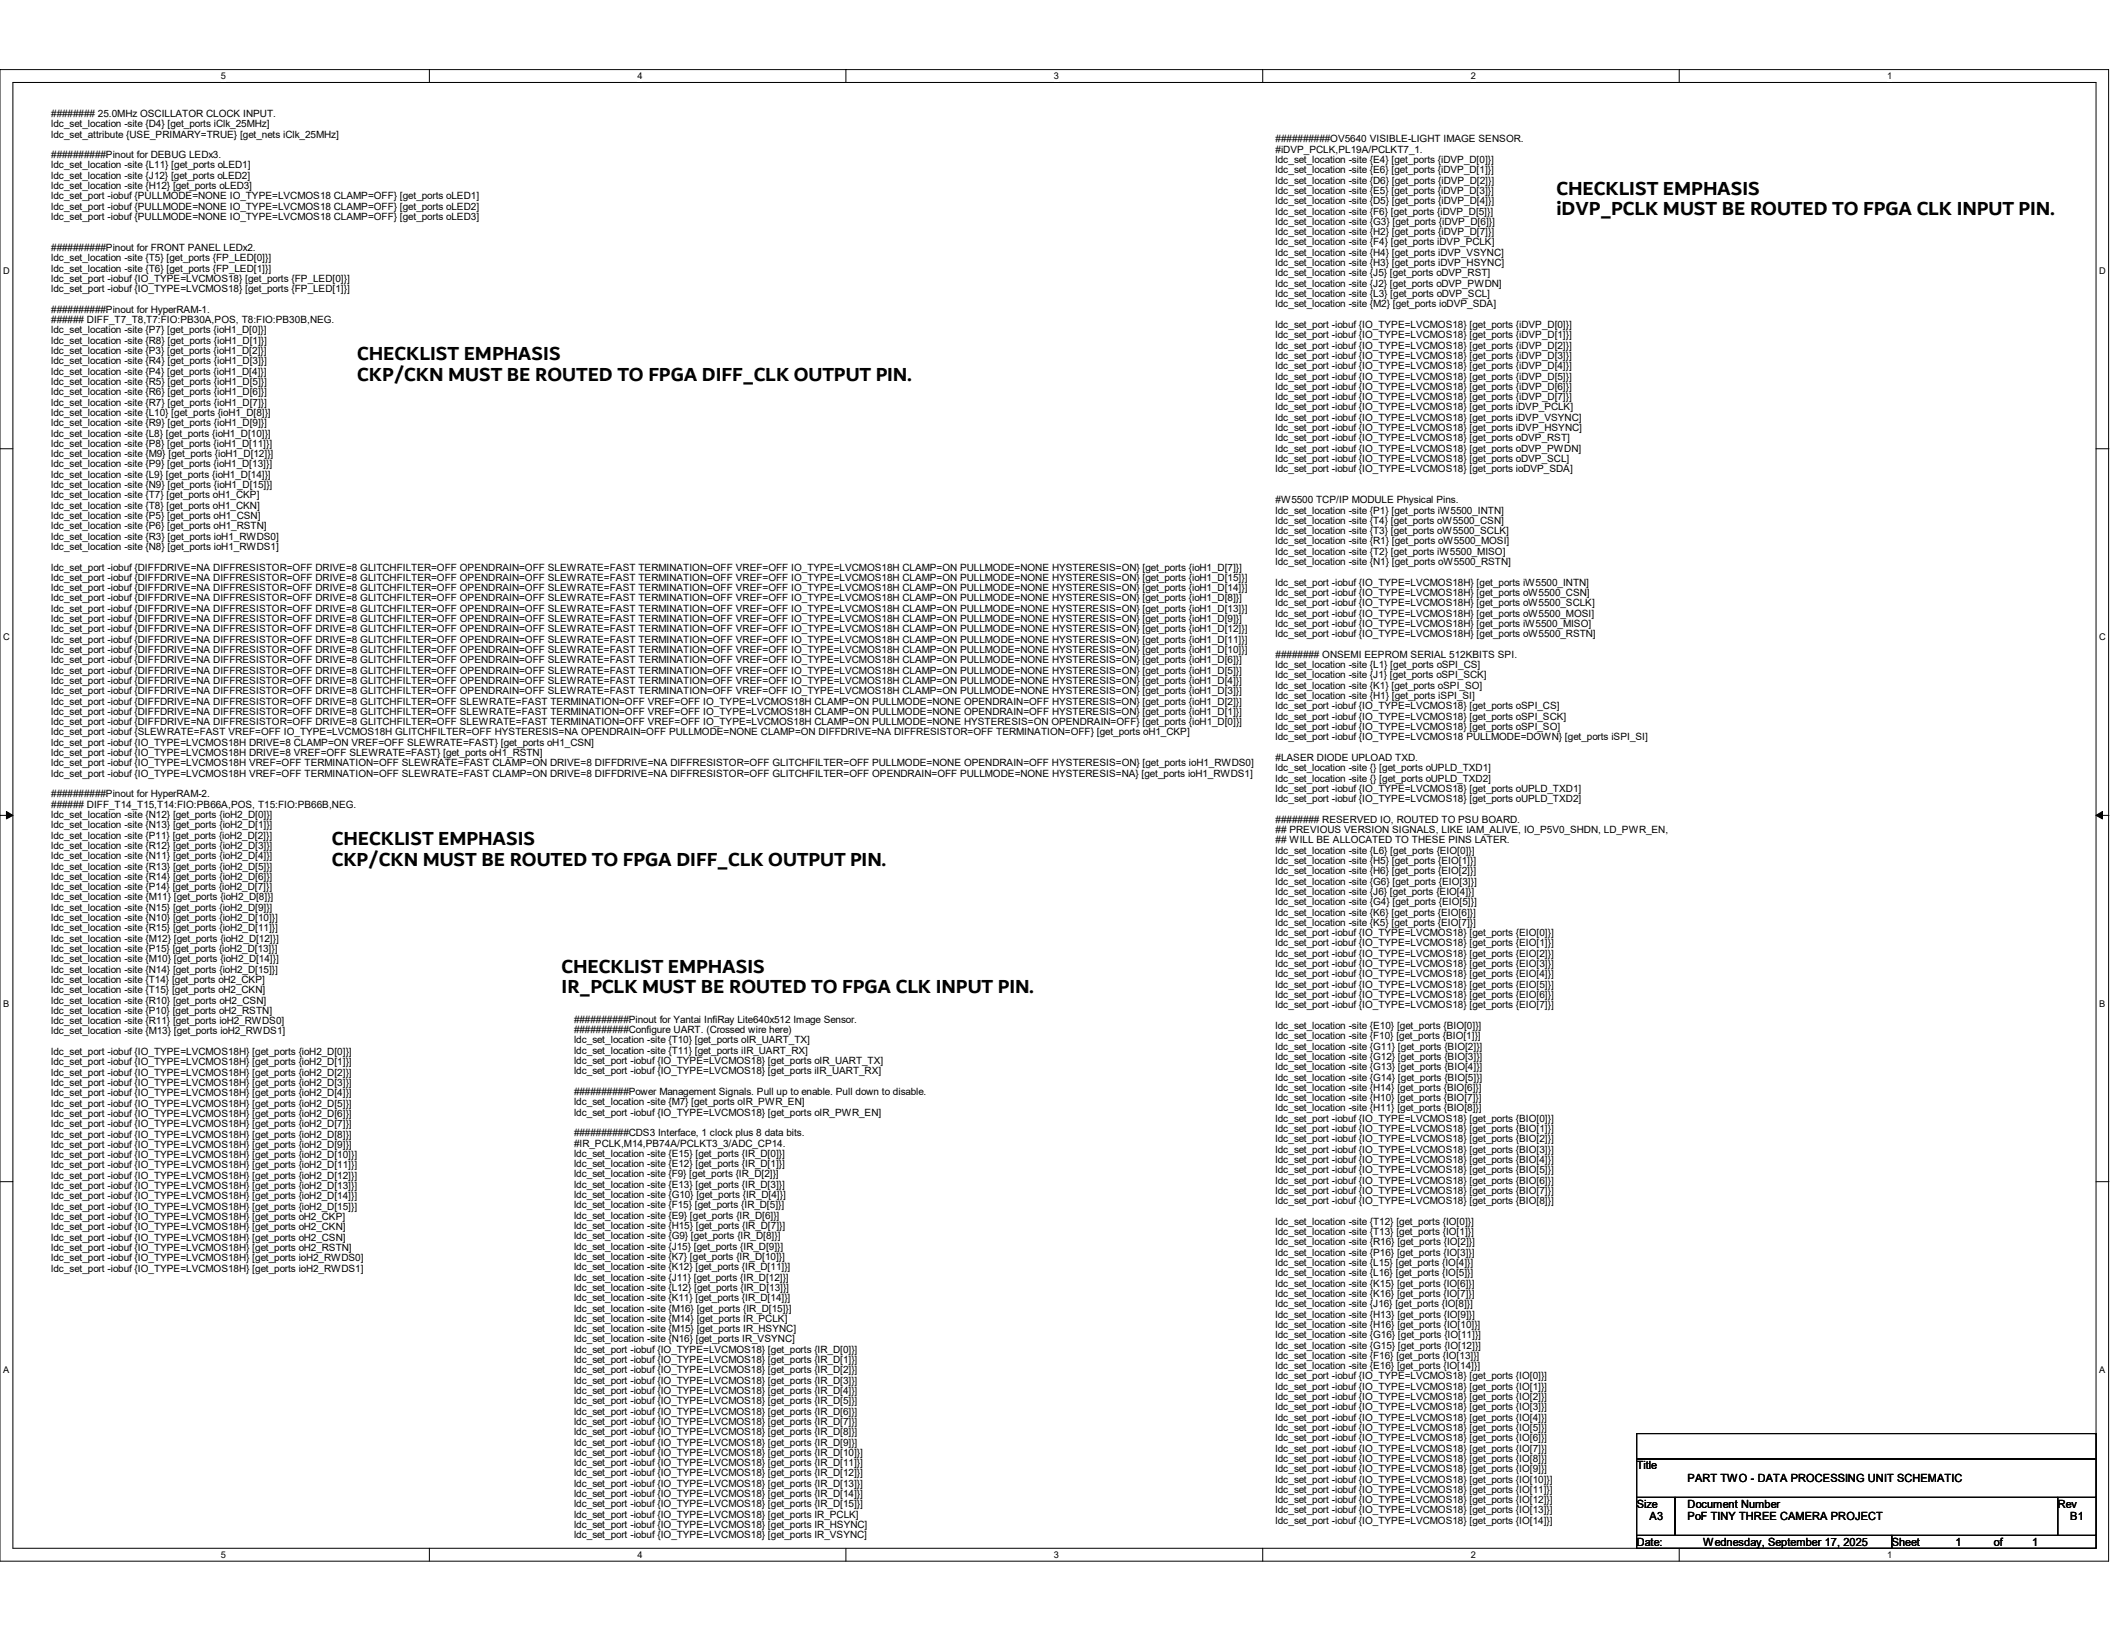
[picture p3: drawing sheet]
<svg xmlns="http://www.w3.org/2000/svg" width="279mm" height="216mm" viewBox="0 0 279 216" stroke-linecap="round" stroke-linejoin="round" font-family="sans-serif">
<defs><g id="words">
<g font-size="2.7">
<text x="204.6" y="25.6">CHECKLIST EMPHASIS</text>
<text x="204.6" y="28.2">iDVP_PCLK MUST BE ROUTED TO FPGA CLK INPUT PIN.</text>
<text x="46.9" y="47.4">CHECKLIST EMPHASIS</text>
<text x="46.9" y="50">CKP/CKN MUST BE ROUTED TO FPGA DIFF_CLK OUTPUT PIN.</text>
<text x="43.6" y="111.1">CHECKLIST EMPHASIS</text>
<text x="43.6" y="113.7">CKP/CKN MUST BE ROUTED TO FPGA DIFF_CLK OUTPUT PIN.</text>
<text x="73.8" y="127.8">CHECKLIST EMPHASIS</text>
<text x="73.8" y="130.5">IR_PCLK MUST BE ROUTED TO FPGA CLK INPUT PIN.</text>
</g>
<g font-size="1.5">
<text x="215.1" y="193.1">Title</text>
<text x="221.8" y="194.7">PART TWO - DATA PROCESSING UNIT SCHEMATIC</text>
<text x="215.1" y="198.1">Size</text>
<text x="215.1" y="203.1">Date:</text>
<text x="216.8" y="199.8">A3</text>
<text x="221.8" y="199.8">PoF TINY THREE CAMERA PROJECT</text>
<text x="221.8" y="198.1">Document Number</text>
<text x="223.8" y="203.1">Wednesday, September 17, 2025</text>
<text x="248.6" y="203.1">Sheet</text>
<text x="257" y="203.1">1</text>
<text x="262" y="203.1">of</text>
<text x="267.1" y="203.1">1</text>
<text x="270.4" y="198.1">Rev</text>
<text x="272.1" y="199.8">B1</text>
</g>
<g font-size="1.3">
<text x="6.7" y="15.4">######## 25.0MHz OSCILLATOR CLOCK INPUT.</text>
<text x="6.7" y="16.7">ldc_set_location -site {D4} [get_ports iClk_25MHz]</text>
<text x="6.7" y="18.1">ldc_set_attribute {USE_PRIMARY=TRUE} [get_nets iClk_25MHz]</text>
<text x="6.7" y="20.8">##########Pinout for DEBUG LEDx3.</text>
<text x="6.7" y="22.1">ldc_set_location -site {L11} [get_ports oLED1]</text>
<text x="6.7" y="23.5">ldc_set_location -site {J12} [get_ports oLED2]</text>
<text x="167.6" y="18.7">##########OV5640 VISIBLE-LIGHT IMAGE SENSOR.</text>
<text x="167.6" y="20.1">#iDVP_PCLK,PL19A/PCLKT7_1.</text>
<text x="167.6" y="21.4">ldc_set_location -site {E4} [get_ports {iDVP_D[0]}]</text>
<text x="167.6" y="22.8">ldc_set_location -site {E6} [get_ports {iDVP_D[1]}]</text>
<text x="6.7" y="24.8">ldc_set_location -site {H12} [get_ports oLED3]</text>
<text x="6.7" y="26.2">ldc_set_port -iobuf {PULLMODE=NONE IO_TYPE=LVCMOS18 CLAMP=OFF} [get_ports oLED1]</text>
<text x="6.7" y="27.6">ldc_set_port -iobuf {PULLMODE=NONE IO_TYPE=LVCMOS18 CLAMP=OFF} [get_ports oLED2]</text>
<text x="6.7" y="28.9">ldc_set_port -iobuf {PULLMODE=NONE IO_TYPE=LVCMOS18 CLAMP=OFF} [get_ports oLED3]</text>
<text x="167.6" y="24.1">ldc_set_location -site {D6} [get_ports {iDVP_D[2]}]</text>
<text x="167.6" y="25.5">ldc_set_location -site {E5} [get_ports {iDVP_D[3]}]</text>
<text x="167.6" y="26.8">ldc_set_location -site {D5} [get_ports {iDVP_D[4]}]</text>
<text x="167.6" y="28.2">ldc_set_location -site {F6} [get_ports {iDVP_D[5]}]</text>
<text x="167.6" y="29.5">ldc_set_location -site {G3} [get_ports {iDVP_D[6]}]</text>
<text x="6.7" y="33">##########Pinout for FRONT PANEL LEDx2.</text>
<text x="6.7" y="34.3">ldc_set_location -site {T5} [get_ports {FP_LED[0]}]</text>
<text x="6.7" y="35.7">ldc_set_location -site {T6} [get_ports {FP_LED[1]}]</text>
<text x="167.6" y="30.9">ldc_set_location -site {H2} [get_ports {iDVP_D[7]}]</text>
<text x="167.6" y="32.3">ldc_set_location -site {F4} [get_ports iDVP_PCLK]</text>
<text x="167.6" y="33.6">ldc_set_location -site {H4} [get_ports iDVP_VSYNC]</text>
<text x="167.6" y="35">ldc_set_location -site {H3} [get_ports iDVP_HSYNC]</text>
<text x="6.7" y="37">ldc_set_port -iobuf {IO_TYPE=LVCMOS18} [get_ports {FP_LED[0]}]</text>
<text x="6.7" y="38.4">ldc_set_port -iobuf {IO_TYPE=LVCMOS18} [get_ports {FP_LED[1]}]</text>
<text x="6.7" y="41.1">##########Pinout for HyperRAM-1.</text>
<text x="167.6" y="36.3">ldc_set_location -site {J5} [get_ports oDVP_RST]</text>
<text x="167.6" y="37.7">ldc_set_location -site {J2} [get_ports oDVP_PWDN]</text>
<text x="167.6" y="39">ldc_set_location -site {L3} [get_ports oDVP_SCL]</text>
<text x="167.6" y="40.4">ldc_set_location -site {M2} [get_ports ioDVP_SDA]</text>
<text x="6.7" y="42.5">###### DIFF_T7_T8,T7:FIO:PB30A,POS, T8:FIO:PB30B,NEG.</text>
<text x="6.7" y="43.8">ldc_set_location -site {P7} [get_ports {ioH1_D[0]}]</text>
<text x="6.7" y="45.2">ldc_set_location -site {R8} [get_ports {ioH1_D[1]}]</text>
<text x="6.7" y="46.5">ldc_set_location -site {P3} [get_ports {ioH1_D[2]}]</text>
<text x="6.7" y="47.9">ldc_set_location -site {R4} [get_ports {ioH1_D[3]}]</text>
<text x="167.6" y="43.1">ldc_set_port -iobuf {IO_TYPE=LVCMOS18} [get_ports {iDVP_D[0]}]</text>
<text x="167.6" y="44.4">ldc_set_port -iobuf {IO_TYPE=LVCMOS18} [get_ports {iDVP_D[1]}]</text>
<text x="167.6" y="45.8">ldc_set_port -iobuf {IO_TYPE=LVCMOS18} [get_ports {iDVP_D[2]}]</text>
<text x="167.6" y="47.2">ldc_set_port -iobuf {IO_TYPE=LVCMOS18} [get_ports {iDVP_D[3]}]</text>
<text x="6.7" y="49.2">ldc_set_location -site {P4} [get_ports {ioH1_D[4]}]</text>
<text x="6.7" y="50.6">ldc_set_location -site {R5} [get_ports {ioH1_D[5]}]</text>
<text x="6.7" y="51.9">ldc_set_location -site {R6} [get_ports {ioH1_D[6]}]</text>
<text x="6.7" y="53.3">ldc_set_location -site {R7} [get_ports {ioH1_D[7]}]</text>
<text x="167.6" y="48.5">ldc_set_port -iobuf {IO_TYPE=LVCMOS18} [get_ports {iDVP_D[4]}]</text>
<text x="167.6" y="49.9">ldc_set_port -iobuf {IO_TYPE=LVCMOS18} [get_ports {iDVP_D[5]}]</text>
<text x="167.6" y="51.2">ldc_set_port -iobuf {IO_TYPE=LVCMOS18} [get_ports {iDVP_D[6]}]</text>
<text x="167.6" y="52.6">ldc_set_port -iobuf {IO_TYPE=LVCMOS18} [get_ports {iDVP_D[7]}]</text>
<text x="167.6" y="53.9">ldc_set_port -iobuf {IO_TYPE=LVCMOS18} [get_ports iDVP_PCLK]</text>
<text x="6.7" y="54.7">ldc_set_location -site {L10} [get_ports {ioH1_D[8]}]</text>
<text x="6.7" y="56">ldc_set_location -site {R9} [get_ports {ioH1_D[9]}]</text>
<text x="6.7" y="57.4">ldc_set_location -site {L8} [get_ports {ioH1_D[10]}]</text>
<text x="6.7" y="58.7">ldc_set_location -site {P8} [get_ports {ioH1_D[11]}]</text>
<text x="167.6" y="55.3">ldc_set_port -iobuf {IO_TYPE=LVCMOS18} [get_ports iDVP_VSYNC]</text>
<text x="167.6" y="56.6">ldc_set_port -iobuf {IO_TYPE=LVCMOS18} [get_ports iDVP_HSYNC]</text>
<text x="167.6" y="58">ldc_set_port -iobuf {IO_TYPE=LVCMOS18} [get_ports oDVP_RST]</text>
<text x="167.6" y="59.4">ldc_set_port -iobuf {IO_TYPE=LVCMOS18} [get_ports oDVP_PWDN]</text>
<text x="6.7" y="60.1">ldc_set_location -site {M9} [get_ports {ioH1_D[12]}]</text>
<text x="6.7" y="61.4">ldc_set_location -site {P9} [get_ports {ioH1_D[13]}]</text>
<text x="6.7" y="62.8">ldc_set_location -site {L9} [get_ports {ioH1_D[14]}]</text>
<text x="6.7" y="64.1">ldc_set_location -site {N9} [get_ports {ioH1_D[15]}]</text>
<text x="6.7" y="65.5">ldc_set_location -site {T7} [get_ports oH1_CKP]</text>
<text x="167.6" y="60.7">ldc_set_port -iobuf {IO_TYPE=LVCMOS18} [get_ports oDVP_SCL]</text>
<text x="167.6" y="62.1">ldc_set_port -iobuf {IO_TYPE=LVCMOS18} [get_ports ioDVP_SDA]</text>
<text x="6.7" y="66.8">ldc_set_location -site {T8} [get_ports oH1_CKN]</text>
<text x="6.7" y="68.2">ldc_set_location -site {P5} [get_ports oH1_CSN]</text>
<text x="6.7" y="69.6">ldc_set_location -site {P6} [get_ports oH1_RSTN]</text>
<text x="6.7" y="70.9">ldc_set_location -site {R3} [get_ports ioH1_RWDS0]</text>
<text x="167.6" y="66.1">#W5500 TCP/IP MODULE Physical Pins.</text>
<text x="167.6" y="67.5">ldc_set_location -site {P1} [get_ports iW5500_INTN]</text>
<text x="167.6" y="68.8">ldc_set_location -site {T4} [get_ports oW5500_CSN]</text>
<text x="167.6" y="70.2">ldc_set_location -site {T3} [get_ports oW5500_SCLK]</text>
<text x="167.6" y="71.5">ldc_set_location -site {R1} [get_ports oW5500_MOSI]</text>
<text x="6.7" y="72.3">ldc_set_location -site {N8} [get_ports ioH1_RWDS1]</text>
<text x="6.7" y="75">ldc_set_port -iobuf {DIFFDRIVE=NA DIFFRESISTOR=OFF DRIVE=8 GLITCHFILTER=OFF OPENDRAIN=OFF SLEWRATE=FAST TERMINATION=OFF VREF=OFF IO_TYPE=LVCMOS18H CLAMP=ON PULLMODE=NONE HYSTERESIS=ON} [get_ports {ioH1_D[7]}]</text>
<text x="6.7" y="76.3">ldc_set_port -iobuf {DIFFDRIVE=NA DIFFRESISTOR=OFF DRIVE=8 GLITCHFILTER=OFF OPENDRAIN=OFF SLEWRATE=FAST TERMINATION=OFF VREF=OFF IO_TYPE=LVCMOS18H CLAMP=ON PULLMODE=NONE HYSTERESIS=ON} [get_ports {ioH1_D[15]}]</text>
<text x="6.7" y="77.7">ldc_set_port -iobuf {DIFFDRIVE=NA DIFFRESISTOR=OFF DRIVE=8 GLITCHFILTER=OFF OPENDRAIN=OFF SLEWRATE=FAST TERMINATION=OFF VREF=OFF IO_TYPE=LVCMOS18H CLAMP=ON PULLMODE=NONE HYSTERESIS=ON} [get_ports {ioH1_D[14]}]</text>
<text x="167.6" y="72.9">ldc_set_location -site {T2} [get_ports iW5500_MISO]</text>
<text x="167.6" y="74.3">ldc_set_location -site {N1} [get_ports oW5500_RSTN]</text>
<text x="167.6" y="77">ldc_set_port -iobuf {IO_TYPE=LVCMOS18H} [get_ports iW5500_INTN]</text>
<text x="6.7" y="79">ldc_set_port -iobuf {DIFFDRIVE=NA DIFFRESISTOR=OFF DRIVE=8 GLITCHFILTER=OFF OPENDRAIN=OFF SLEWRATE=FAST TERMINATION=OFF VREF=OFF IO_TYPE=LVCMOS18H CLAMP=ON PULLMODE=NONE HYSTERESIS=ON} [get_ports {ioH1_D[8]}]</text>
<text x="6.7" y="80.4">ldc_set_port -iobuf {DIFFDRIVE=NA DIFFRESISTOR=OFF DRIVE=8 GLITCHFILTER=OFF OPENDRAIN=OFF SLEWRATE=FAST TERMINATION=OFF VREF=OFF IO_TYPE=LVCMOS18H CLAMP=ON PULLMODE=NONE HYSTERESIS=ON} [get_ports {ioH1_D[13]}]</text>
<text x="6.7" y="81.7">ldc_set_port -iobuf {DIFFDRIVE=NA DIFFRESISTOR=OFF DRIVE=8 GLITCHFILTER=OFF OPENDRAIN=OFF SLEWRATE=FAST TERMINATION=OFF VREF=OFF IO_TYPE=LVCMOS18H CLAMP=ON PULLMODE=NONE HYSTERESIS=ON} [get_ports {ioH1_D[9]}]</text>
<text x="6.7" y="83.1">ldc_set_port -iobuf {DIFFDRIVE=NA DIFFRESISTOR=OFF DRIVE=8 GLITCHFILTER=OFF OPENDRAIN=OFF SLEWRATE=FAST TERMINATION=OFF VREF=OFF IO_TYPE=LVCMOS18H CLAMP=ON PULLMODE=NONE HYSTERESIS=ON} [get_ports {ioH1_D[12]}]</text>
<text x="167.6" y="78.3">ldc_set_port -iobuf {IO_TYPE=LVCMOS18H} [get_ports oW5500_CSN]</text>
<text x="167.6" y="79.7">ldc_set_port -iobuf {IO_TYPE=LVCMOS18H} [get_ports oW5500_SCLK]</text>
<text x="167.6" y="81">ldc_set_port -iobuf {IO_TYPE=LVCMOS18H} [get_ports oW5500_MOSI]</text>
<text x="167.6" y="82.4">ldc_set_port -iobuf {IO_TYPE=LVCMOS18H} [get_ports iW5500_MISO]</text>
<text x="167.6" y="83.7">ldc_set_port -iobuf {IO_TYPE=LVCMOS18H} [get_ports oW5500_RSTN]</text>
<text x="6.7" y="84.5">ldc_set_port -iobuf {DIFFDRIVE=NA DIFFRESISTOR=OFF DRIVE=8 GLITCHFILTER=OFF OPENDRAIN=OFF SLEWRATE=FAST TERMINATION=OFF VREF=OFF IO_TYPE=LVCMOS18H CLAMP=ON PULLMODE=NONE HYSTERESIS=ON} [get_ports {ioH1_D[11]}]</text>
<text x="6.7" y="85.8">ldc_set_port -iobuf {DIFFDRIVE=NA DIFFRESISTOR=OFF DRIVE=8 GLITCHFILTER=OFF OPENDRAIN=OFF SLEWRATE=FAST TERMINATION=OFF VREF=OFF IO_TYPE=LVCMOS18H CLAMP=ON PULLMODE=NONE HYSTERESIS=ON} [get_ports {ioH1_D[10]}]</text>
<text x="6.7" y="87.2">ldc_set_port -iobuf {DIFFDRIVE=NA DIFFRESISTOR=OFF DRIVE=8 GLITCHFILTER=OFF OPENDRAIN=OFF SLEWRATE=FAST TERMINATION=OFF VREF=OFF IO_TYPE=LVCMOS18H CLAMP=ON PULLMODE=NONE HYSTERESIS=ON} [get_ports {ioH1_D[6]}]</text>
<text x="6.7" y="88.5">ldc_set_port -iobuf {DIFFDRIVE=NA DIFFRESISTOR=OFF DRIVE=8 GLITCHFILTER=OFF OPENDRAIN=OFF SLEWRATE=FAST TERMINATION=OFF VREF=OFF IO_TYPE=LVCMOS18H CLAMP=ON PULLMODE=NONE HYSTERESIS=ON} [get_ports {ioH1_D[5]}]</text>
<text x="6.7" y="89.9">ldc_set_port -iobuf {DIFFDRIVE=NA DIFFRESISTOR=OFF DRIVE=8 GLITCHFILTER=OFF OPENDRAIN=OFF SLEWRATE=FAST TERMINATION=OFF VREF=OFF IO_TYPE=LVCMOS18H CLAMP=ON PULLMODE=NONE HYSTERESIS=ON} [get_ports {ioH1_D[4]}]</text>
<text x="167.6" y="86.4">######## ONSEMI EEPROM SERIAL 512KBITS SPI.</text>
<text x="167.6" y="87.8">ldc_set_location -site {L1} [get_ports oSPI_CS]</text>
<text x="167.6" y="89.2">ldc_set_location -site {J1} [get_ports oSPI_SCK]</text>
<text x="6.7" y="91.2">ldc_set_port -iobuf {DIFFDRIVE=NA DIFFRESISTOR=OFF DRIVE=8 GLITCHFILTER=OFF OPENDRAIN=OFF SLEWRATE=FAST TERMINATION=OFF VREF=OFF IO_TYPE=LVCMOS18H CLAMP=ON PULLMODE=NONE HYSTERESIS=ON} [get_ports {ioH1_D[3]}]</text>
<text x="6.7" y="92.6">ldc_set_port -iobuf {DIFFDRIVE=NA DIFFRESISTOR=OFF DRIVE=8 GLITCHFILTER=OFF SLEWRATE=FAST TERMINATION=OFF VREF=OFF IO_TYPE=LVCMOS18H CLAMP=ON PULLMODE=NONE OPENDRAIN=OFF HYSTERESIS=ON} [get_ports {ioH1_D[2]}]</text>
<text x="6.7" y="93.9">ldc_set_port -iobuf {DIFFDRIVE=NA DIFFRESISTOR=OFF DRIVE=8 GLITCHFILTER=OFF SLEWRATE=FAST TERMINATION=OFF VREF=OFF IO_TYPE=LVCMOS18H CLAMP=ON PULLMODE=NONE OPENDRAIN=OFF HYSTERESIS=ON} [get_ports {ioH1_D[1]}]</text>
<text x="6.7" y="95.3">ldc_set_port -iobuf {DIFFDRIVE=NA DIFFRESISTOR=OFF DRIVE=8 GLITCHFILTER=OFF SLEWRATE=FAST TERMINATION=OFF VREF=OFF IO_TYPE=LVCMOS18H CLAMP=ON PULLMODE=NONE HYSTERESIS=ON OPENDRAIN=OFF} [get_ports {ioH1_D[0]}]</text>
<text x="167.6" y="90.5">ldc_set_location -site {K1} [get_ports oSPI_SO]</text>
<text x="167.6" y="91.9">ldc_set_location -site {H1} [get_ports iSPI_SI]</text>
<text x="167.6" y="93.2">ldc_set_port -iobuf {IO_TYPE=LVCMOS18} [get_ports oSPI_CS]</text>
<text x="167.6" y="94.6">ldc_set_port -iobuf {IO_TYPE=LVCMOS18} [get_ports oSPI_SCK]</text>
<text x="167.6" y="95.9">ldc_set_port -iobuf {IO_TYPE=LVCMOS18} [get_ports oSPI_SO]</text>
<text x="6.7" y="96.6">ldc_set_port -iobuf {SLEWRATE=FAST VREF=OFF IO_TYPE=LVCMOS18H GLITCHFILTER=OFF HYSTERESIS=NA OPENDRAIN=OFF PULLMODE=NONE CLAMP=ON DIFFDRIVE=NA DIFFRESISTOR=OFF TERMINATION=OFF} [get_ports oH1_CKP]</text>
<text x="6.7" y="98">ldc_set_port -iobuf {IO_TYPE=LVCMOS18H DRIVE=8 CLAMP=ON VREF=OFF SLEWRATE=FAST} [get_ports oH1_CSN]</text>
<text x="6.7" y="99.4">ldc_set_port -iobuf {IO_TYPE=LVCMOS18H DRIVE=8 VREF=OFF SLEWRATE=FAST} [get_ports oH1_RSTN]</text>
<text x="6.7" y="100.7">ldc_set_port -iobuf {IO_TYPE=LVCMOS18H VREF=OFF TERMINATION=OFF SLEWRATE=FAST CLAMP=ON DRIVE=8 DIFFDRIVE=NA DIFFRESISTOR=OFF GLITCHFILTER=OFF PULLMODE=NONE OPENDRAIN=OFF HYSTERESIS=ON} [get_ports ioH1_RWDS0]</text>
<text x="167.6" y="97.3">ldc_set_port -iobuf {IO_TYPE=LVCMOS18 PULLMODE=DOWN} [get_ports iSPI_SI]</text>
<text x="167.6" y="100">#LASER DIODE UPLOAD TXD.</text>
<text x="167.6" y="101.3">ldc_set_location -site {} [get_ports oUPLD_TXD1]</text>
<text x="6.7" y="102.1">ldc_set_port -iobuf {IO_TYPE=LVCMOS18H VREF=OFF TERMINATION=OFF SLEWRATE=FAST CLAMP=ON DRIVE=8 DIFFDRIVE=NA DIFFRESISTOR=OFF GLITCHFILTER=OFF OPENDRAIN=OFF PULLMODE=NONE HYSTERESIS=NA} [get_ports ioH1_RWDS1]</text>
<text x="6.7" y="104.8">##########Pinout for HyperRAM-2.</text>
<text x="6.7" y="106.1">###### DIFF_T14_T15,T14:FIO:PB66A,POS, T15:FIO:PB66B,NEG.</text>
<text x="6.7" y="107.5">ldc_set_location -site {N12} [get_ports {ioH2_D[0]}]</text>
<text x="167.6" y="102.7">ldc_set_location -site {} [get_ports oUPLD_TXD2]</text>
<text x="167.6" y="104.1">ldc_set_port -iobuf {IO_TYPE=LVCMOS18} [get_ports oUPLD_TXD1]</text>
<text x="167.6" y="105.4">ldc_set_port -iobuf {IO_TYPE=LVCMOS18} [get_ports oUPLD_TXD2]</text>
<text x="6.7" y="108.8">ldc_set_location -site {N13} [get_ports {ioH2_D[1]}]</text>
<text x="6.7" y="110.2">ldc_set_location -site {P11} [get_ports {ioH2_D[2]}]</text>
<text x="6.7" y="111.5">ldc_set_location -site {R12} [get_ports {ioH2_D[3]}]</text>
<text x="6.7" y="112.9">ldc_set_location -site {N11} [get_ports {ioH2_D[4]}]</text>
<text x="167.6" y="108.1">######## RESERVED IO, ROUTED TO PSU BOARD.</text>
<text x="167.6" y="109.5">## PREVIOUS VERSION SIGNALS, LIKE IAM_ALIVE, IO_P5V0_SHDN, LD_PWR_EN,</text>
<text x="167.6" y="110.8">## WILL BE ALLOCATED TO THESE PINS LATER.</text>
<text x="167.6" y="112.2">ldc_set_location -site {L6} [get_ports {EIO[0]}]</text>
<text x="167.6" y="113.5">ldc_set_location -site {H5} [get_ports {EIO[1]}]</text>
<text x="6.7" y="114.3">ldc_set_location -site {R13} [get_ports {ioH2_D[5]}]</text>
<text x="6.7" y="115.6">ldc_set_location -site {R14} [get_ports {ioH2_D[6]}]</text>
<text x="6.7" y="117">ldc_set_location -site {P14} [get_ports {ioH2_D[7]}]</text>
<text x="6.7" y="118.3">ldc_set_location -site {M11} [get_ports {ioH2_D[8]}]</text>
<text x="6.7" y="119.7">ldc_set_location -site {N15} [get_ports {ioH2_D[9]}]</text>
<text x="167.6" y="114.9">ldc_set_location -site {H6} [get_ports {EIO[2]}]</text>
<text x="167.6" y="116.2">ldc_set_location -site {G6} [get_ports {EIO[3]}]</text>
<text x="167.6" y="117.6">ldc_set_location -site {J6} [get_ports {EIO[4]}]</text>
<text x="167.6" y="119">ldc_set_location -site {G4} [get_ports {EIO[5]}]</text>
<text x="6.7" y="121">ldc_set_location -site {N10} [get_ports {ioH2_D[10]}]</text>
<text x="6.7" y="122.4">ldc_set_location -site {R15} [get_ports {ioH2_D[11]}]</text>
<text x="6.7" y="123.7">ldc_set_location -site {M12} [get_ports {ioH2_D[12]}]</text>
<text x="6.7" y="125.1">ldc_set_location -site {P15} [get_ports {ioH2_D[13]}]</text>
<text x="167.6" y="120.3">ldc_set_location -site {K6} [get_ports {EIO[6]}]</text>
<text x="167.6" y="121.7">ldc_set_location -site {K5} [get_ports {EIO[7]}]</text>
<text x="167.6" y="123">ldc_set_port -iobuf {IO_TYPE=LVCMOS18} [get_ports {EIO[0]}]</text>
<text x="167.6" y="124.4">ldc_set_port -iobuf {IO_TYPE=LVCMOS18} [get_ports {EIO[1]}]</text>
<text x="167.6" y="125.7">ldc_set_port -iobuf {IO_TYPE=LVCMOS18} [get_ports {EIO[2]}]</text>
<text x="6.7" y="126.4">ldc_set_location -site {M10} [get_ports {ioH2_D[14]}]</text>
<text x="6.7" y="127.8">ldc_set_location -site {N14} [get_ports {ioH2_D[15]}]</text>
<text x="6.7" y="129.2">ldc_set_location -site {T14} [get_ports oH2_CKP]</text>
<text x="6.7" y="130.5">ldc_set_location -site {T15} [get_ports oH2_CKN]</text>
<text x="6.7" y="131.9">ldc_set_location -site {R10} [get_ports oH2_CSN]</text>
<text x="167.6" y="127.1">ldc_set_port -iobuf {IO_TYPE=LVCMOS18} [get_ports {EIO[3]}]</text>
<text x="167.6" y="128.4">ldc_set_port -iobuf {IO_TYPE=LVCMOS18} [get_ports {EIO[4]}]</text>
<text x="167.6" y="129.8">ldc_set_port -iobuf {IO_TYPE=LVCMOS18} [get_ports {EIO[5]}]</text>
<text x="167.6" y="131.1">ldc_set_port -iobuf {IO_TYPE=LVCMOS18} [get_ports {EIO[6]}]</text>
<text x="6.7" y="133.2">ldc_set_location -site {P10} [get_ports oH2_RSTN]</text>
<text x="6.7" y="134.6">ldc_set_location -site {R11} [get_ports ioH2_RWDS0]</text>
<text x="6.7" y="135.9">ldc_set_location -site {M13} [get_ports ioH2_RWDS1]</text>
<text x="75.4" y="134.4">##########Pinout for Yantai InfiRay Lite640x512 Image Sensor.</text>
<text x="75.4" y="135.8">##########Configure UART. (Crossed wire here)</text>
<text x="75.4" y="137.1">ldc_set_location -site {T10} [get_ports oIR_UART_TX]</text>
<text x="167.6" y="132.5">ldc_set_port -iobuf {IO_TYPE=LVCMOS18} [get_ports {EIO[7]}]</text>
<text x="167.6" y="135.2">ldc_set_location -site {E10} [get_ports {BIO[0]}]</text>
<text x="167.6" y="136.6">ldc_set_location -site {F10} [get_ports {BIO[1]}]</text>
<text x="167.6" y="137.9">ldc_set_location -site {G11} [get_ports {BIO[2]}]</text>
<text x="6.7" y="138.6">ldc_set_port -iobuf {IO_TYPE=LVCMOS18H} [get_ports {ioH2_D[0]}]</text>
<text x="6.7" y="140">ldc_set_port -iobuf {IO_TYPE=LVCMOS18H} [get_ports {ioH2_D[1]}]</text>
<text x="6.7" y="141.4">ldc_set_port -iobuf {IO_TYPE=LVCMOS18H} [get_ports {ioH2_D[2]}]</text>
<text x="6.7" y="142.7">ldc_set_port -iobuf {IO_TYPE=LVCMOS18H} [get_ports {ioH2_D[3]}]</text>
<text x="75.4" y="138.5">ldc_set_location -site {T11} [get_ports iIR_UART_RX]</text>
<text x="75.4" y="139.8">ldc_set_port -iobuf {IO_TYPE=LVCMOS18} [get_ports oIR_UART_TX]</text>
<text x="75.4" y="141.2">ldc_set_port -iobuf {IO_TYPE=LVCMOS18} [get_ports iIR_UART_RX]</text>
<text x="75.4" y="143.9">##########Power Management Signals. Pull up to enable. Pull down to disable.</text>
<text x="167.6" y="139.3">ldc_set_location -site {G12} [get_ports {BIO[3]}]</text>
<text x="167.6" y="140.6">ldc_set_location -site {G13} [get_ports {BIO[4]}]</text>
<text x="167.6" y="142">ldc_set_location -site {G14} [get_ports {BIO[5]}]</text>
<text x="167.6" y="143.3">ldc_set_location -site {H14} [get_ports {BIO[6]}]</text>
<text x="6.7" y="144.1">ldc_set_port -iobuf {IO_TYPE=LVCMOS18H} [get_ports {ioH2_D[4]}]</text>
<text x="6.7" y="145.4">ldc_set_port -iobuf {IO_TYPE=LVCMOS18H} [get_ports {ioH2_D[5]}]</text>
<text x="6.7" y="146.8">ldc_set_port -iobuf {IO_TYPE=LVCMOS18H} [get_ports {ioH2_D[6]}]</text>
<text x="6.7" y="148.1">ldc_set_port -iobuf {IO_TYPE=LVCMOS18H} [get_ports {ioH2_D[7]}]</text>
<text x="6.7" y="149.5">ldc_set_port -iobuf {IO_TYPE=LVCMOS18H} [get_ports {ioH2_D[8]}]</text>
<text x="75.4" y="145.2">ldc_set_location -site {M7} [get_ports oIR_PWR_EN]</text>
<text x="75.4" y="146.6">ldc_set_port -iobuf {IO_TYPE=LVCMOS18} [get_ports oIR_PWR_EN]</text>
<text x="75.4" y="149.3">##########CDS3 Interface, 1 clock plus 8 data bits.</text>
<text x="167.6" y="144.7">ldc_set_location -site {H10} [get_ports {BIO[7]}]</text>
<text x="167.6" y="146">ldc_set_location -site {H11} [get_ports {BIO[8]}]</text>
<text x="167.6" y="147.4">ldc_set_port -iobuf {IO_TYPE=LVCMOS18} [get_ports {BIO[0]}]</text>
<text x="167.6" y="148.8">ldc_set_port -iobuf {IO_TYPE=LVCMOS18} [get_ports {BIO[1]}]</text>
<text x="6.7" y="150.8">ldc_set_port -iobuf {IO_TYPE=LVCMOS18H} [get_ports {ioH2_D[9]}]</text>
<text x="6.7" y="152.2">ldc_set_port -iobuf {IO_TYPE=LVCMOS18H} [get_ports {ioH2_D[10]}]</text>
<text x="6.7" y="153.5">ldc_set_port -iobuf {IO_TYPE=LVCMOS18H} [get_ports {ioH2_D[11]}]</text>
<text x="6.7" y="154.9">ldc_set_port -iobuf {IO_TYPE=LVCMOS18H} [get_ports {ioH2_D[12]}]</text>
<text x="75.4" y="150.7">#IR_PCLK,M14,PB74A/PCLKT3_3/ADC_CP14.</text>
<text x="75.4" y="152">ldc_set_location -site {E15} [get_ports {IR_D[0]}]</text>
<text x="75.4" y="153.4">ldc_set_location -site {E12} [get_ports {IR_D[1]}]</text>
<text x="75.4" y="154.7">ldc_set_location -site {F9} [get_ports {IR_D[2]}]</text>
<text x="167.6" y="150.1">ldc_set_port -iobuf {IO_TYPE=LVCMOS18} [get_ports {BIO[2]}]</text>
<text x="167.6" y="151.5">ldc_set_port -iobuf {IO_TYPE=LVCMOS18} [get_ports {BIO[3]}]</text>
<text x="167.6" y="152.8">ldc_set_port -iobuf {IO_TYPE=LVCMOS18} [get_ports {BIO[4]}]</text>
<text x="167.6" y="154.2">ldc_set_port -iobuf {IO_TYPE=LVCMOS18} [get_ports {BIO[5]}]</text>
<text x="167.6" y="155.5">ldc_set_port -iobuf {IO_TYPE=LVCMOS18} [get_ports {BIO[6]}]</text>
<text x="6.7" y="156.3">ldc_set_port -iobuf {IO_TYPE=LVCMOS18H} [get_ports {ioH2_D[13]}]</text>
<text x="6.7" y="157.6">ldc_set_port -iobuf {IO_TYPE=LVCMOS18H} [get_ports {ioH2_D[14]}]</text>
<text x="6.7" y="159">ldc_set_port -iobuf {IO_TYPE=LVCMOS18H} [get_ports {ioH2_D[15]}]</text>
<text x="6.7" y="160.3">ldc_set_port -iobuf {IO_TYPE=LVCMOS18H} [get_ports oH2_CKP]</text>
<text x="6.7" y="161.7">ldc_set_port -iobuf {IO_TYPE=LVCMOS18H} [get_ports oH2_CKN]</text>
<text x="75.4" y="156.1">ldc_set_location -site {E13} [get_ports {IR_D[3]}]</text>
<text x="75.4" y="157.4">ldc_set_location -site {G10} [get_ports {IR_D[4]}]</text>
<text x="75.4" y="158.8">ldc_set_location -site {F15} [get_ports {IR_D[5]}]</text>
<text x="75.4" y="160.1">ldc_set_location -site {E9} [get_ports {IR_D[6]}]</text>
<text x="75.4" y="161.5">ldc_set_location -site {H15} [get_ports {IR_D[7]}]</text>
<text x="167.6" y="156.9">ldc_set_port -iobuf {IO_TYPE=LVCMOS18} [get_ports {BIO[7]}]</text>
<text x="167.6" y="158.2">ldc_set_port -iobuf {IO_TYPE=LVCMOS18} [get_ports {BIO[8]}]</text>
<text x="167.6" y="161">ldc_set_location -site {T12} [get_ports {IO[0]}]</text>
<text x="6.7" y="163">ldc_set_port -iobuf {IO_TYPE=LVCMOS18H} [get_ports oH2_CSN]</text>
<text x="6.7" y="164.4">ldc_set_port -iobuf {IO_TYPE=LVCMOS18H} [get_ports oH2_RSTN]</text>
<text x="6.7" y="165.7">ldc_set_port -iobuf {IO_TYPE=LVCMOS18H} [get_ports ioH2_RWDS0]</text>
<text x="6.7" y="167.1">ldc_set_port -iobuf {IO_TYPE=LVCMOS18H} [get_ports ioH2_RWDS1]</text>
<text x="75.4" y="162.9">ldc_set_location -site {G9} [get_ports {IR_D[8]}]</text>
<text x="75.4" y="164.2">ldc_set_location -site {J15} [get_ports {IR_D[9]}]</text>
<text x="75.4" y="165.6">ldc_set_location -site {K7} [get_ports {IR_D[10]}]</text>
<text x="75.4" y="166.9">ldc_set_location -site {K12} [get_ports {IR_D[11]}]</text>
<text x="167.6" y="162.3">ldc_set_location -site {T13} [get_ports {IO[1]}]</text>
<text x="167.6" y="163.7">ldc_set_location -site {R16} [get_ports {IO[2]}]</text>
<text x="167.6" y="165">ldc_set_location -site {P16} [get_ports {IO[3]}]</text>
<text x="167.6" y="166.4">ldc_set_location -site {L15} [get_ports {IO[4]}]</text>
<text x="167.6" y="167.7">ldc_set_location -site {L16} [get_ports {IO[5]}]</text>
<text x="75.4" y="168.3">ldc_set_location -site {J11} [get_ports {IR_D[12]}]</text>
<text x="75.4" y="169.6">ldc_set_location -site {L12} [get_ports {IR_D[13]}]</text>
<text x="75.4" y="171">ldc_set_location -site {K11} [get_ports {IR_D[14]}]</text>
<text x="75.4" y="172.3">ldc_set_location -site {M16} [get_ports {IR_D[15]}]</text>
<text x="75.4" y="173.7">ldc_set_location -site {M14} [get_ports IR_PCLK]</text>
<text x="167.6" y="169.1">ldc_set_location -site {K15} [get_ports {IO[6]}]</text>
<text x="167.6" y="170.4">ldc_set_location -site {K16} [get_ports {IO[7]}]</text>
<text x="167.6" y="171.8">ldc_set_location -site {J16} [get_ports {IO[8]}]</text>
<text x="167.6" y="173.1">ldc_set_location -site {H13} [get_ports {IO[9]}]</text>
<text x="75.4" y="175">ldc_set_location -site {M15} [get_ports IR_HSYNC]</text>
<text x="75.4" y="176.4">ldc_set_location -site {N16} [get_ports IR_VSYNC]</text>
<text x="75.4" y="177.8">ldc_set_port -iobuf {IO_TYPE=LVCMOS18} [get_ports {IR_D[0]}]</text>
<text x="75.4" y="179.1">ldc_set_port -iobuf {IO_TYPE=LVCMOS18} [get_ports {IR_D[1]}]</text>
<text x="167.6" y="174.5">ldc_set_location -site {H16} [get_ports {IO[10]}]</text>
<text x="167.6" y="175.9">ldc_set_location -site {G16} [get_ports {IO[11]}]</text>
<text x="167.6" y="177.2">ldc_set_location -site {G15} [get_ports {IO[12]}]</text>
<text x="167.6" y="178.6">ldc_set_location -site {F16} [get_ports {IO[13]}]</text>
<text x="167.6" y="179.9">ldc_set_location -site {E16} [get_ports {IO[14]}]</text>
<text x="75.4" y="180.5">ldc_set_port -iobuf {IO_TYPE=LVCMOS18} [get_ports {IR_D[2]}]</text>
<text x="75.4" y="181.8">ldc_set_port -iobuf {IO_TYPE=LVCMOS18} [get_ports {IR_D[3]}]</text>
<text x="75.4" y="183.2">ldc_set_port -iobuf {IO_TYPE=LVCMOS18} [get_ports {IR_D[4]}]</text>
<text x="75.4" y="184.5">ldc_set_port -iobuf {IO_TYPE=LVCMOS18} [get_ports {IR_D[5]}]</text>
<text x="75.4" y="185.9">ldc_set_port -iobuf {IO_TYPE=LVCMOS18} [get_ports {IR_D[6]}]</text>
<text x="167.6" y="181.3">ldc_set_port -iobuf {IO_TYPE=LVCMOS18} [get_ports {IO[0]}]</text>
<text x="167.6" y="182.6">ldc_set_port -iobuf {IO_TYPE=LVCMOS18} [get_ports {IO[1]}]</text>
<text x="167.6" y="184">ldc_set_port -iobuf {IO_TYPE=LVCMOS18} [get_ports {IO[2]}]</text>
<text x="167.6" y="185.3">ldc_set_port -iobuf {IO_TYPE=LVCMOS18} [get_ports {IO[3]}]</text>
<text x="75.4" y="187.2">ldc_set_port -iobuf {IO_TYPE=LVCMOS18} [get_ports {IR_D[7]}]</text>
<text x="75.4" y="188.6">ldc_set_port -iobuf {IO_TYPE=LVCMOS18} [get_ports {IR_D[8]}]</text>
<text x="75.4" y="189.9">ldc_set_port -iobuf {IO_TYPE=LVCMOS18} [get_ports {IR_D[9]}]</text>
<text x="75.4" y="191.3">ldc_set_port -iobuf {IO_TYPE=LVCMOS18} [get_ports {IR_D[10]}]</text>
<text x="167.6" y="186.7">ldc_set_port -iobuf {IO_TYPE=LVCMOS18} [get_ports {IO[4]}]</text>
<text x="167.6" y="188">ldc_set_port -iobuf {IO_TYPE=LVCMOS18} [get_ports {IO[5]}]</text>
<text x="167.6" y="189.4">ldc_set_port -iobuf {IO_TYPE=LVCMOS18} [get_ports {IO[6]}]</text>
<text x="167.6" y="190.8">ldc_set_port -iobuf {IO_TYPE=LVCMOS18} [get_ports {IO[7]}]</text>
<text x="75.4" y="192.7">ldc_set_port -iobuf {IO_TYPE=LVCMOS18} [get_ports {IR_D[11]}]</text>
<text x="75.4" y="194">ldc_set_port -iobuf {IO_TYPE=LVCMOS18} [get_ports {IR_D[12]}]</text>
<text x="75.4" y="195.4">ldc_set_port -iobuf {IO_TYPE=LVCMOS18} [get_ports {IR_D[13]}]</text>
<text x="75.4" y="196.7">ldc_set_port -iobuf {IO_TYPE=LVCMOS18} [get_ports {IR_D[14]}]</text>
<text x="167.6" y="192.1">ldc_set_port -iobuf {IO_TYPE=LVCMOS18} [get_ports {IO[8]}]</text>
<text x="167.6" y="193.5">ldc_set_port -iobuf {IO_TYPE=LVCMOS18} [get_ports {IO[9]}]</text>
<text x="167.6" y="194.8">ldc_set_port -iobuf {IO_TYPE=LVCMOS18} [get_ports {IO[10]}]</text>
<text x="167.6" y="196.2">ldc_set_port -iobuf {IO_TYPE=LVCMOS18} [get_ports {IO[11]}]</text>
<text x="167.6" y="197.5">ldc_set_port -iobuf {IO_TYPE=LVCMOS18} [get_ports {IO[12]}]</text>
<text x="75.4" y="198.1">ldc_set_port -iobuf {IO_TYPE=LVCMOS18} [get_ports {IR_D[15]}]</text>
<text x="75.4" y="199.4">ldc_set_port -iobuf {IO_TYPE=LVCMOS18} [get_ports IR_PCLK]</text>
<text x="75.4" y="200.8">ldc_set_port -iobuf {IO_TYPE=LVCMOS18} [get_ports IR_HSYNC]</text>
<text x="75.4" y="202.1">ldc_set_port -iobuf {IO_TYPE=LVCMOS18} [get_ports IR_VSYNC]</text>
<text x="167.6" y="198.9">ldc_set_port -iobuf {IO_TYPE=LVCMOS18} [get_ports {IO[13]}]</text>
<text x="167.6" y="200.2">ldc_set_port -iobuf {IO_TYPE=LVCMOS18} [get_ports {IO[14]}]</text>
</g>
<g font-size="1.2">
<text x="29" y="10.4">5</text>
<text x="83.8" y="10.4">4</text>
<text x="138.5" y="10.4">3</text>
<text x="193.3" y="10.4">2</text>
<text x="248" y="10.4">1</text>
<text x=".4" y="36">D</text>
<text x="275.9" y="36">D</text>
<text x=".4" y="84.1">C</text>
<text x="275.9" y="84.1">C</text>
<text x=".4" y="132.3">B</text>
<text x="275.9" y="132.3">B</text>
<text x=".4" y="180.4">A</text>
<text x="275.9" y="180.4">A</text>
<text x="29" y="204.7">5</text>
<text x="83.8" y="204.7">4</text>
<text x="138.5" y="204.7">3</text>
<text x="193.3" y="204.7">2</text>
<text x="248" y="204.7">1</text>
</g>
</g></defs>
<path d="M0 9.1h277.1v196h-277.1zM1.7 10.8h273.8v192.7h-273.8z" fill="none" stroke="#000" stroke-width=".13"/>
<g fill="#fff">
<path d="M29 9.3h.7v1.4h-.7z"/>
<path d="M29 203.6h.7v1.4h-.7z"/>
</g>
<path d="M56.4 9.1v1.7M56.4 203.5v1.6" fill="none" stroke="#000" stroke-width=".13"/>
<g fill="#fff">
<path d="M83.8 9.3h.6v1.4h-.6z"/>
<path d="M83.8 203.6h.6v1.4h-.6z"/>
</g>
<path d="M111.2 9.1v1.7M111.2 203.5v1.6" fill="none" stroke="#000" stroke-width=".13"/>
<g fill="#fff">
<path d="M138.5 9.3h.6v1.4h-.6z"/>
<path d="M138.5 203.6h.6v1.4h-.6z"/>
</g>
<path d="M165.9 9.1v1.7M165.9 203.5v1.6" fill="none" stroke="#000" stroke-width=".13"/>
<g fill="#fff">
<path d="M193.3 9.3h.6v1.4h-.6z"/>
<path d="M193.3 203.6h.6v1.4h-.6z"/>
</g>
<path d="M220.7 9.1v1.7M220.7 203.5v1.6" fill="none" stroke="#000" stroke-width=".13"/>
<g fill="#fff">
<path d="M248 9.3h.7v1.4h-.7z"/>
<path d="M248 203.6h.7v1.4h-.7z"/>
<path d="M.4 34.9h.9v1.3h-.9z"/>
<path d="M275.9 34.9h.8v1.3h-.8z"/>
<path d="M.4 83h.9v1.4h-.9z"/>
<path d="M275.9 83h.8v1.4h-.8z"/>
</g>
<path d="M0 59h1.7M275.5 59h1.7" fill="none" stroke="#000" stroke-width=".13"/>
<g fill="#fff">
<path d="M.4 131.2h.8v1.3h-.8z"/>
<path d="M275.9 131.2h.7v1.3h-.7z"/>
</g>
<path d="M0 107.1h1.7M275.5 107.1h1.7" fill="none" stroke="#000" stroke-width=".13"/>
<path d="M.8 106.6l.9 .5-.9 .5zM275.5 107.1l.8-.5v1z" fill="#000" stroke="#000" stroke-width=".13"/>
<g fill="#fff">
<path d="M.4 179.3h.8v1.4h-.8z"/>
<path d="M275.9 179.3h.7v1.4h-.7z"/>
</g>
<path d="M0 155.3h1.7M275.5 155.3h1.7M215.1 188.4h60.4v3.3h-60.4zM215.1 191.7h60.4v5.1h-60.4zM215.1 196.8h5v5h-5zM220.1 196.8h50.3v5h-50.3zM270.4 196.8h5.1v5h-5.1zM215.1 201.8h33.5v1.7h-33.5zM248.6 201.8h26.9v1.7h-26.9z" fill="none" stroke="#000" stroke-width=".13"/>
<use href="#words"/>
</svg>
